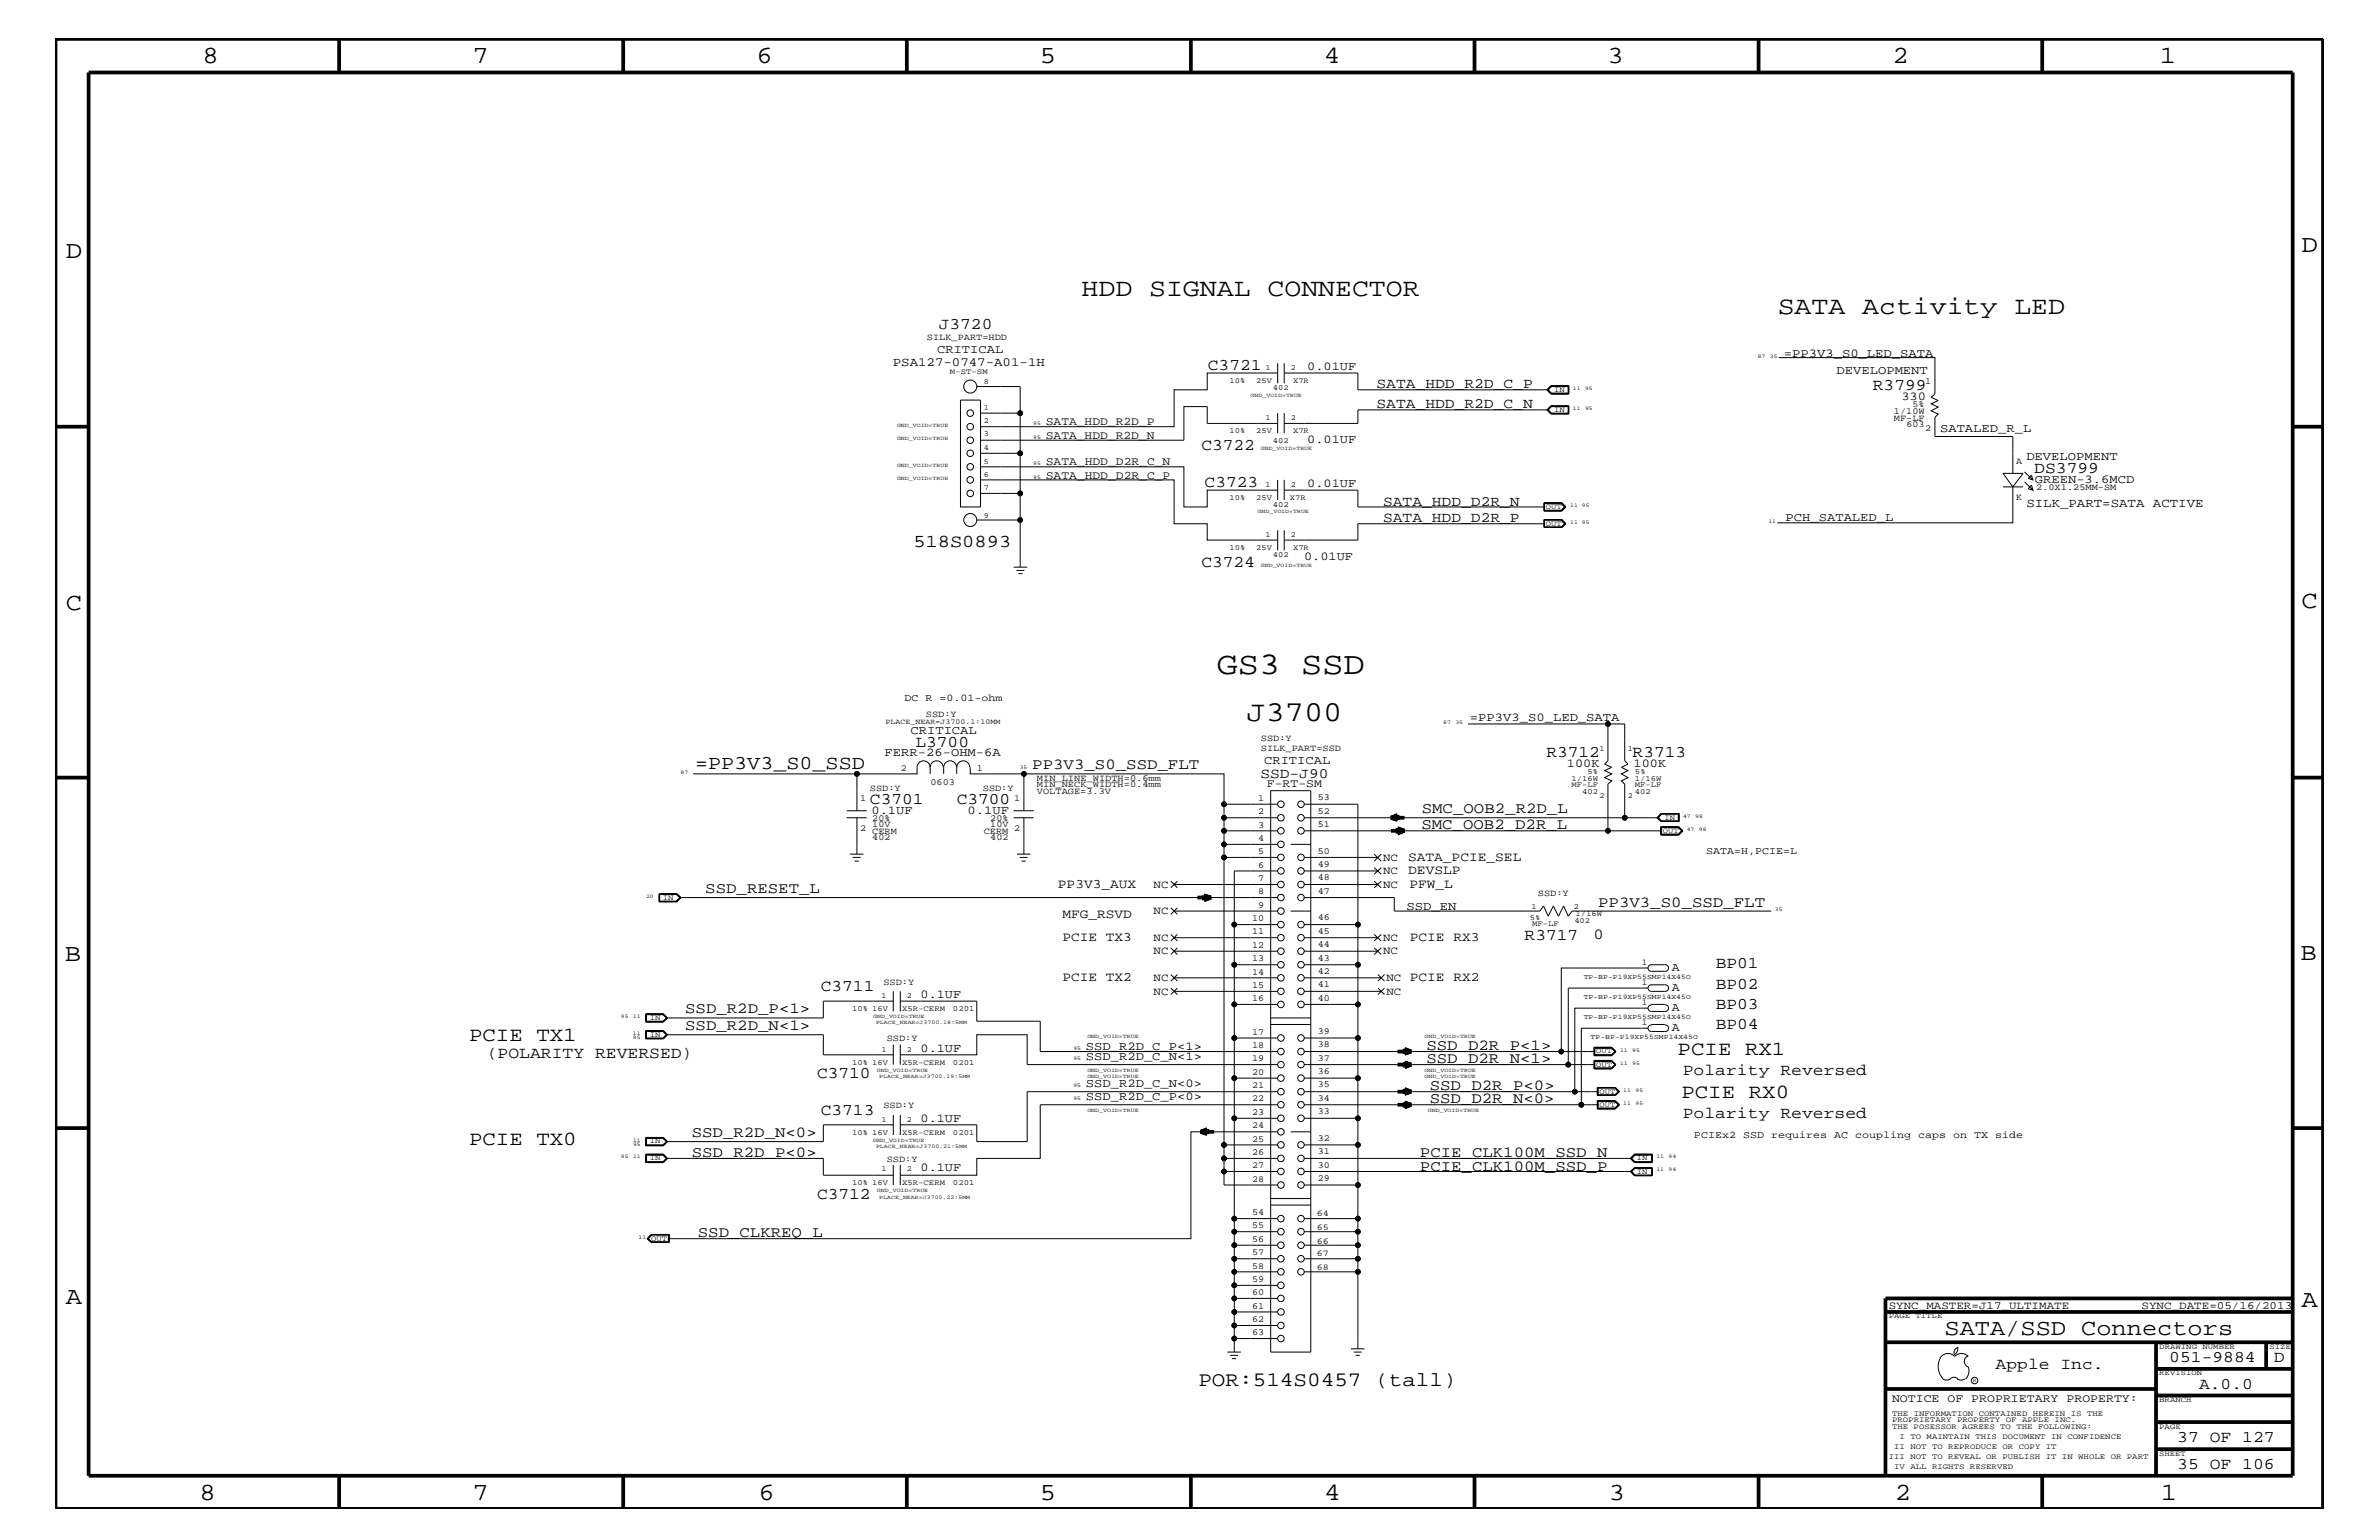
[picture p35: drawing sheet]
<svg xmlns="http://www.w3.org/2000/svg" width="432mm" height="279mm" viewBox="0 0 432 279" stroke-linecap="round" stroke-linejoin="round" font-family="sans-serif">
<defs><g id="words">
<text font-size="5.8" x="220.9" y="122.3">GS3 SSD</text>
<text font-size="5.2" x="226.3" y="130.8">J3700</text>
<g font-size="4.6">
<text x="196.3" y="53.8">HDD SIGNAL CONNECTOR</text>
<text x="322.7" y="57">SATA Activity LED</text>
</g>
<g font-size="4.5">
<text x="36.7" y="11.5">8</text>
<text x="85.8" y="11.5">7</text>
<text x="137.3" y="11.5">6</text>
<text x="188.7" y="11.5">5</text>
<text x="240.3" y="11.5">4</text>
<text x="291.8" y="11.5">3</text>
<text x="343.5" y="11.5">2</text>
<text x="392" y="11.5">1</text>
<text x="11.9" y="46.8">D</text>
<text x="417.7" y="45.7">D</text>
<text x="11.9" y="110.6">C</text>
<text x="417.7" y="110.3">C</text>
<text x="11.8" y="174.3">B</text>
<text x="417.6" y="174.2">B</text>
<text x="11.9" y="236.7">A</text>
<text x="417.7" y="237.1">A</text>
<text x="36.2" y="272.1">8</text>
<text x="85.8" y="272.1">7</text>
<text x="137.7" y="272.1">6</text>
<text x="188.7" y="272.1">5</text>
<text x="240.4" y="272.1">4</text>
<text x="292" y="272.1">3</text>
<text x="343.9" y="272.1">2</text>
<text x="392.2" y="272.1">1</text>
</g>
<text font-size="4.1" x="352.9" y="242.3">SATA/SSD Connectors</text>
<text font-size="3.7" x="217.5" y="251.4">POR:514S0457 (tall)</text>
<g font-size="3.6">
<text x="126.2" y="139.6">=PP3V3_S0_SSD</text>
<text x="85.1" y="188.9">PCIE TX1</text>
<text x="304.5" y="191.4">PCIE RX1</text>
<text x="305.2" y="199.2">PCIE RX0</text>
<text x="85.1" y="207.7">PCIE TX0</text>
</g>
<text font-size="3.3" x="165.8" y="99.3">518S0893</text>
<g font-size="3">
<text x="170.4" y="59.7">J3720</text>
<text x="219.2" y="67.1">C3721</text>
<text x="339.9" y="70.7">R3799</text>
<text x="218.1" y="81.6">C3722</text>
<text x="218.7" y="88.3">C3723</text>
<text x="369.2" y="85.9">DS3799</text>
<text x="218.1" y="102.9">C3724</text>
<text x="166.2" y="135.5">L3700</text>
<text x="280.7" y="137.3">R3712</text>
<text x="296.3" y="137.3">R3713</text>
<text x="157.9" y="145.9">C3701</text>
<text x="173.7" y="145.9">C3700</text>
<text x="276.7" y="170.6">R3717</text>
<text x="149" y="179.9">C3711</text>
<text x="311.4" y="175.7">BP01</text>
<text x="311.4" y="179.4">BP02</text>
<text x="311.4" y="183">BP03</text>
<text x="88.3" y="192">(POLARITY REVERSED)</text>
<text x="311.4" y="186.6">BP04</text>
<text x="148.3" y="195.6">C3710</text>
<text x="305.4" y="195">Polarity Reversed</text>
<text x="149" y="202.3">C3713</text>
<text x="305.4" y="202.9">Polarity Reversed</text>
<text x="148.3" y="217.5">C3712</text>
<text x="362.2" y="248.4">Apple Inc.</text>
<text x="393.7" y="247.1">051-9884</text>
<text x="399.2" y="252">A.0.0</text>
<text x="412.7" y="247.1">D</text>
<text x="395.2" y="261.6">37 OF 127</text>
<text x="395.2" y="266.6">35 OF 106</text>
</g>
<g font-size="2.8">
<text x="187.4" y="139.6">PP3V3_S0_SSD_FLT</text>
<text x="258.1" y="147.5">SMC_OOB2_R2D_L</text>
<text x="258" y="150.5">SMC_OOB2_D2R_L</text>
<text x="128" y="162">SSD_RESET_L</text>
<text x="290.1" y="164.5">PP3V3_S0_SSD_FLT</text>
<text x="289.2" y="170.3">0</text>
<text x="124.4" y="183.8">SSD_R2D_P&lt;1&gt;</text>
<text x="124.4" y="186.9">SSD_R2D_N&lt;1&gt;</text>
<text x="258.9" y="190.5">SSD_D2R_P&lt;1&gt;</text>
<text x="258.9" y="192.9">SSD_D2R_N&lt;1&gt;</text>
<text x="259.5" y="197.8">SSD_D2R_P&lt;0&gt;</text>
<text x="259.5" y="200.2">SSD_D2R_N&lt;0&gt;</text>
<text x="125.6" y="206.3">SSD_R2D_N&lt;0&gt;</text>
<text x="125.6" y="209.9">SSD_R2D_P&lt;0&gt;</text>
<text x="257.7" y="209.9">PCIE_CLK100M_SSD_N</text>
<text x="257.7" y="212.4">PCIE_CLK100M_SSD_P</text>
<text x="126.7" y="224.5">SSD_CLKREQ_L</text>
</g>
<g font-size="2.6">
<text x="249.9" y="70.5">SATA_HDD_R2D_C_P</text>
<text x="249.9" y="74.1">SATA_HDD_R2D_C_N</text>
<text x="251" y="94.8">SATA_HDD_D2R_P</text>
<text x="251" y="91.7">SATA_HDD_D2R_N</text>
<text x="228.8" y="141.1">SSD-J90</text>
</g>
<g font-size="2.4">
<text x="192" y="161.1">PP3V3_AUX</text>
<text x="255.6" y="156.2">SATA_PCIE_SEL</text>
<text x="255.6" y="158.6">DEVSLP</text>
<text x="255.8" y="161.1">PFW_L</text>
<text x="192.8" y="166.5">MFG_RSVD</text>
<text x="192.8" y="170.7">PCIE TX3</text>
<text x="255.9" y="170.7">PCIE RX3</text>
<text x="192.8" y="178">PCIE TX2</text>
<text x="255.9" y="178">PCIE RX2</text>
</g>
<g font-size="2.3">
<text x="162.1" y="66.5">PSA127-0747-A01-1H</text>
<text x="367.8" y="92">SILK_PART=SATA ACTIVE</text>
</g>
<g font-size="2.2">
<text x="170.1" y="64">CRITICAL</text>
<text x="323.8" y="64.7">=PP3V3_S0_LED_SATA</text>
<text x="237.3" y="67.1">0.01UF</text>
<text x="333.3" y="67.8">DEVELOPMENT</text>
<text x="345.1" y="72.6">330</text>
<text x="237.3" y="80.5">0.01UF</text>
<text x="352.1" y="78.3">SATALED_R_L</text>
<text x="367.8" y="83.5">DEVELOPMENT</text>
<text x="237.3" y="88.3">0.01UF</text>
<text x="369.3" y="87.6">GREEN-3.6MCD</text>
<text x="324.1" y="94.6">PCH_SATALED_L</text>
<text x="236.7" y="101.6">0.01UF</text>
<text x="266.8" y="130.8">=PP3V3_S0_LED_SATA</text>
<text x="160.6" y="137.2">FERR-26-OHM-6A</text>
<text x="165.3" y="133.2">CRITICAL</text>
<text x="229.4" y="138.6">CRITICAL</text>
<text x="284.4" y="139.1">100K</text>
<text x="296.5" y="139.1">100K</text>
<text x="158.2" y="147.7">0.1UF</text>
<text x="175.6" y="147.7">0.1UF</text>
<text x="255.3" y="165">SSD_EN</text>
<text x="303.4" y="176.1">A</text>
<text x="303.4" y="179.8">A</text>
<text x="167.1" y="181">0.1UF</text>
<text x="303.4" y="183.4">A</text>
<text x="167.1" y="190.8">0.1UF</text>
<text x="197.1" y="190.5">SSD_R2D_C_P&lt;1&gt;</text>
<text x="303.4" y="187.1">A</text>
<text x="197.1" y="197.2">SSD_R2D_C_N&lt;0&gt;</text>
<text x="197.1" y="192.3">SSD_R2D_C_N&lt;1&gt;</text>
<text x="167.1" y="203.5">0.1UF</text>
<text x="197.1" y="199.6">SSD_R2D_C_P&lt;0&gt;</text>
<text x="167.1" y="212.5">0.1UF</text>
</g>
<g font-size="2.1">
<text x="189.8" y="77.2">SATA_HDD_R2D_P</text>
<text x="189.8" y="79.6">SATA_HDD_R2D_N</text>
<text x="189.8" y="86.9">SATA_HDD_D2R_C_P</text>
<text x="189.8" y="84.4">SATA_HDD_D2R_C_N</text>
<text x="230" y="142.9">F-RT-SM</text>
<text x="343.4" y="254.4">NOTICE OF PROPRIETARY PROPERTY:</text>
</g>
<g font-size="2">
<text x="209.4" y="161.1">NC</text>
<text x="251" y="158.6">NC</text>
<text x="251" y="161.1">NC</text>
<text x="251" y="156.2">NC</text>
<text x="209.4" y="165.9">NC</text>
<text x="209.4" y="170.7">NC</text>
<text x="209.4" y="173.2">NC</text>
<text x="251" y="170.7">NC</text>
<text x="251" y="173.2">NC</text>
<text x="209.4" y="178">NC</text>
<text x="251.6" y="178">NC</text>
<text x="209.4" y="180.5">NC</text>
<text x="251.6" y="180.5">NC</text>
<text x="342.8" y="237.4">SYNC_MASTER=J17_ULTIMATE</text>
<text x="388.7" y="237.4">SYNC_DATE=05/16/2013</text>
</g>
<g font-size="1.9">
<text x="164.2" y="127.1">DC R =0.01-ohm</text>
<text x="309.7" y="155">SATA=H,PCIE=L</text>
<text x="307.5" y="206.5">PCIEx2 SSD requires AC coupling caps on TX side</text>
</g>
<g font-size="1.7">
<text x="168.2" y="61.7">SILK_PART=HDD</text>
<text x="349.4" y="69.6">1</text>
<text x="343.7" y="75.1">1/10W</text>
<text x="343.7" y="76.3">MF-LF</text>
<text x="346" y="77.5">603</text>
<text x="347.1" y="73.9">5%</text>
<text x="349.4" y="78.2">2</text>
<text x="365.9" y="84.1">A</text>
<text x="369.6" y="88.9">2.0X1.25MM-SM</text>
<text x="365.9" y="90.7">K</text>
<text x="168.1" y="130.2">SSD:Y</text>
<text x="228.9" y="136.2">SILK_PART=SSD</text>
<text x="228.9" y="134.4">SSD:Y</text>
<text x="157.9" y="143.5">SSD:Y</text>
<text x="163.5" y="139.8">2</text>
<text x="168.9" y="142.4">0603</text>
<text x="177.3" y="139.8">1</text>
<text x="178.4" y="143.5">SSD:Y</text>
<text x="188.2" y="142.9">MIN_NECK_WIDTH=0.4mm</text>
<text x="188.2" y="141.7">MIN_LINE_WIDTH=0.6mm</text>
<text x="156.1" y="145.3">1</text>
<text x="158.3" y="149">20%</text>
<text x="179.7" y="149">20%</text>
<text x="184.1" y="145.3">1</text>
<text x="188.2" y="144">VOLTAGE=3.3V</text>
<text x="228.3" y="147.7">2</text>
<text x="228.3" y="145.3">1</text>
<text x="239.2" y="145.1">53</text>
<text x="239.2" y="147.6">52</text>
<text x="156.1" y="150.7">2</text>
<text x="158.3" y="152.4">402</text>
<text x="158.3" y="150.1">10V</text>
<text x="158.3" y="151.2">CERM</text>
<text x="178.6" y="151.2">CERM</text>
<text x="179.7" y="152.4">402</text>
<text x="179.7" y="150.1">10V</text>
<text x="184.1" y="150.7">2</text>
<text x="228.3" y="152.6">4</text>
<text x="228.3" y="150.1">3</text>
<text x="228.3" y="155">5</text>
<text x="239.2" y="154.9">50</text>
<text x="239.2" y="150.1">51</text>
<text x="228.3" y="157.4">6</text>
<text x="228.3" y="159.9">7</text>
<text x="239.2" y="159.7">48</text>
<text x="239.2" y="157.3">49</text>
<text x="227.2" y="167.1">10</text>
<text x="228.3" y="162.2">8</text>
<text x="228.3" y="164.7">9</text>
<text x="239.2" y="162.2">47</text>
<text x="239.2" y="167">46</text>
<text x="279.1" y="162.5">SSD:Y</text>
<text x="227.2" y="169.5">11</text>
<text x="227.2" y="172">12</text>
<text x="239.2" y="169.4">45</text>
<text x="239.2" y="171.8">44</text>
<text x="160.4" y="178.7">SSD:Y</text>
<text x="227.2" y="176.8">14</text>
<text x="227.2" y="174.4">13</text>
<text x="227.2" y="179.3">15</text>
<text x="239.2" y="179.1">41</text>
<text x="239.2" y="176.7">42</text>
<text x="239.2" y="174.3">43</text>
<text x="227.2" y="181.6">16</text>
<text x="239.2" y="181.6">40</text>
<text x="161" y="188.9">SSD:Y</text>
<text x="227.2" y="187.7">17</text>
<text x="227.2" y="190.2">18</text>
<text x="239.2" y="190">38</text>
<text x="239.2" y="187.6">39</text>
<text x="227.2" y="195">20</text>
<text x="227.2" y="192.6">19</text>
<text x="227.2" y="197.4">21</text>
<text x="239.2" y="197.3">35</text>
<text x="239.2" y="194.8">36</text>
<text x="239.2" y="192.5">37</text>
<text x="160.4" y="201">SSD:Y</text>
<text x="227.2" y="199.8">22</text>
<text x="227.2" y="202.3">23</text>
<text x="239.2" y="199.8">34</text>
<text x="239.2" y="202.1">33</text>
<text x="227.2" y="204.7">24</text>
<text x="227.2" y="207.1">25</text>
<text x="227.2" y="209.6">26</text>
<text x="239.2" y="209.4">31</text>
<text x="239.2" y="207">32</text>
<text x="161" y="210.8">SSD:Y</text>
<text x="227.2" y="214.4">28</text>
<text x="227.2" y="211.9">27</text>
<text x="239.2" y="214.2">29</text>
<text x="239.2" y="211.9">30</text>
<text x="227.2" y="220.4">54</text>
<text x="227.2" y="222.9">55</text>
<text x="227.2" y="225.3">56</text>
<text x="227.2" y="227.7">57</text>
<text x="227.2" y="230.2">58</text>
<text x="227.2" y="232.6">59</text>
<text x="227.2" y="237.4">61</text>
<text x="227.2" y="239.9">62</text>
<text x="227.2" y="235">60</text>
<text x="227.2" y="242.3">63</text>
</g>
<g font-size="1.6">
<text x="298" y="175.1">1</text>
<text x="298" y="178.8">1</text>
<text x="298" y="182.4">1</text>
<text x="298" y="186">1</text>
<text x="239" y="220.7">64</text>
<text x="239" y="223.1">65</text>
<text x="239" y="225.7">66</text>
<text x="239" y="228">67</text>
<text x="239" y="230.5">68</text>
</g>
<g font-size="1.4">
<text x="172.4" y="67.8">M-ST-SM</text>
<text x="178.6" y="69.6">8</text>
<text x="223.2" y="69.5">10%</text>
<text x="228" y="69.5">25V</text>
<text x="229.7" y="67.1">1</text>
<text x="231.1" y="70.7">402</text>
<text x="234.3" y="67.1">2</text>
<text x="234.7" y="69.5">X7R</text>
<text x="282.1" y="71.1">IN</text>
<text x="178.6" y="76.8">2</text>
<text x="178.6" y="74.4">1</text>
<text x="229.7" y="76.2">1</text>
<text x="234.3" y="76.2">2</text>
<text x="282.1" y="74.7">IN</text>
<text x="178.6" y="81.6">4</text>
<text x="178.6" y="79.2">3</text>
<text x="223.2" y="78.6">10%</text>
<text x="228" y="78.6">25V</text>
<text x="231.1" y="80.5">402</text>
<text x="234.7" y="78.6">X7R</text>
<text x="178.6" y="84.1">5</text>
<text x="178.6" y="88.9">7</text>
<text x="178.6" y="86.5">6</text>
<text x="229.7" y="88.3">1</text>
<text x="234.3" y="88.3">2</text>
<text x="178.6" y="94">9</text>
<text x="223.2" y="90.7">10%</text>
<text x="228" y="90.7">25V</text>
<text x="231.1" y="92">402</text>
<text x="234.1" y="90.7">X7R</text>
<text x="280.6" y="92.3">OUT</text>
<text x="280.6" y="95.4">OUT</text>
<text x="223.2" y="99.9">10%</text>
<text x="228" y="99.9">25V</text>
<text x="229.7" y="97.4">1</text>
<text x="231.1" y="101">402</text>
<text x="234.3" y="97.4">2</text>
<text x="234.7" y="99.9">X7R</text>
<text x="160.7" y="131.3">PLACE_NEAR=J3700.1:10MM</text>
<text x="290.3" y="136.2">1</text>
<text x="295.5" y="136.2">1</text>
<text x="285.2" y="142.9">MF-LF</text>
<text x="285.2" y="141.7">1/16W</text>
<text x="288.1" y="140.4">5%</text>
<text x="296.8" y="142.9">MF-LF</text>
<text x="296.8" y="141.7">1/16W</text>
<text x="296.8" y="140.4">5%</text>
<text x="287.2" y="144">402</text>
<text x="290.3" y="144.7">2</text>
<text x="295.5" y="144.7">2</text>
<text x="296.8" y="144">402</text>
<text x="302.1" y="148.7">IN</text>
<text x="301.8" y="151.1">OUT</text>
<text x="120.3" y="163.3">IN</text>
<text x="277.7" y="166.9">5%</text>
<text x="278" y="165">1</text>
<text x="285.7" y="165">2</text>
<text x="285.8" y="167.5">402</text>
<text x="286" y="166.2">1/16W</text>
<text x="278.1" y="168.1">MF-LF</text>
<text x="117.9" y="185">IN</text>
<text x="154.7" y="183.5">10% 16V</text>
<text x="160" y="181">1</text>
<text x="163.7" y="183.5">X5R-CERM</text>
<text x="164.6" y="181">2</text>
<text x="173" y="183.5">0201</text>
<text x="117.9" y="188.1">IN</text>
<text x="160" y="190.8">1</text>
<text x="164.6" y="190.8">2</text>
<text x="289.7" y="191.1">OUT</text>
<text x="154.7" y="193.2">10% 16V</text>
<text x="163.7" y="193.2">X5R-CERM</text>
<text x="173" y="193.2">0201</text>
<text x="289.7" y="193.6">OUT</text>
<text x="160" y="203.5">1</text>
<text x="164.6" y="203.5">2</text>
<text x="290.3" y="200.9">OUT</text>
<text x="290.3" y="198.4">OUT</text>
<text x="117.9" y="207.5">IN</text>
<text x="154.7" y="205.9">10% 16V</text>
<text x="163.7" y="205.9">X5R-CERM</text>
<text x="173" y="205.9">0201</text>
<text x="117.9" y="210.5">IN</text>
<text x="154.7" y="215">10% 16V</text>
<text x="160" y="212.5">1</text>
<text x="163.7" y="215">X5R-CERM</text>
<text x="164.6" y="212.5">2</text>
<text x="173" y="215">0201</text>
<text x="297.1" y="210.5">IN</text>
<text x="297.1" y="213">IN</text>
<text x="118.2" y="225.1">OUT</text>
<text x="342.8" y="239.2">PAGE TITLE</text>
<text x="391.9" y="244.7">DRAWING NUMBER</text>
<text x="411.9" y="244.7">SIZE</text>
<text x="391.9" y="249.5">REVISION</text>
<text x="343.4" y="256.8">THE INFORMATION CONTAINED HEREIN IS THE</text>
<text x="391.9" y="254.4">BRANCH</text>
<text x="343.4" y="258">PROPRIETARY PROPERTY OF APPLE INC.</text>
<text x="343.4" y="259.3">THE POSESSOR AGREES TO THE FOLLOWING:</text>
<text x="343.8" y="262.9">II NOT TO REPRODUCE OR COPY IT</text>
<text x="344.8" y="261.1">I TO MAINTAIN THIS DOCUMENT IN CONFIDENCE</text>
<text x="391.9" y="259.3">PAGE</text>
<text x="342.8" y="264.7">III NOT TO REVEAL OR PUBLISH IT IN WHOLE OR PART</text>
<text x="343.8" y="266.6">IV ALL RIGHTS RESERVED</text>
<text x="391.9" y="264.1">SHEET</text>
</g>
<g font-size="1.3">
<text x="287.4" y="177.7">TP-BP-P19XP55SMP14X45O</text>
<text x="287.4" y="181.3">TP-BP-P19XP55SMP14X45O</text>
<text x="287.4" y="184.9">TP-BP-P19XP55SMP14X45O</text>
<text x="288.7" y="188.6">TP-BP-P19XP55SMP14X45O</text>
</g>
<g font-size="1">
<text x="319" y="64.9">87</text>
<text x="321.2" y="64.9">35</text>
<text x="227" y="72">GND_VOID=TRUE</text>
<text x="285.5" y="70.7">11</text>
<text x="287.7" y="70.7">95</text>
<text x="162.8" y="77.4">GND_VOID=TRUE</text>
<text x="187.5" y="77.2">95</text>
<text x="285.5" y="74.4">11</text>
<text x="287.7" y="74.4">95</text>
<text x="162.8" y="79.9">GND_VOID=TRUE</text>
<text x="187.5" y="79.6">95</text>
<text x="228.9" y="81.6">GND_VOID=TRUE</text>
<text x="162.8" y="87.1">GND_VOID=TRUE</text>
<text x="162.8" y="84.7">GND_VOID=TRUE</text>
<text x="187.5" y="86.9">95</text>
<text x="187.5" y="84.4">95</text>
<text x="228.3" y="93.2">GND_VOID=TRUE</text>
<text x="285" y="92">11 95</text>
<text x="285" y="95">11 95</text>
<text x="321" y="94.9">11</text>
<text x="228.9" y="102.9">GND_VOID=TRUE</text>
<text x="262" y="131.3">87</text>
<text x="264.2" y="131.3">35</text>
<text x="123.5" y="140.4">87</text>
<text x="185.1" y="139.6">35</text>
<text x="305.5" y="148.4">47</text>
<text x="307.7" y="148.4">98</text>
<text x="306.2" y="150.7">47</text>
<text x="308.4" y="150.7">98</text>
<text x="117.3" y="162.8">20</text>
<text x="322.2" y="165.3">35</text>
<text x="112.7" y="184.7">95</text>
<text x="114.9" y="184.7">11</text>
<text x="158.5" y="184.7">GND_VOID=TRUE</text>
<text x="159" y="185.9">PLACE_NEAR=J3700.18:5MM</text>
<text x="114.9" y="187.7">11</text>
<text x="114.9" y="188.6">95</text>
<text x="194.8" y="190.5">95</text>
<text x="197.4" y="188.3">GND_VOID=TRUE</text>
<text x="258.6" y="188.3">GND_VOID=TRUE</text>
<text x="294" y="190.8">11</text>
<text x="296.2" y="190.8">95</text>
<text x="159.2" y="194.4">GND_VOID=TRUE</text>
<text x="159.6" y="195.6">PLACE_NEAR=J3700.19:5MM</text>
<text x="194.8" y="197.2">95</text>
<text x="194.8" y="192.3">95</text>
<text x="197.4" y="194.4">GND_VOID=TRUE</text>
<text x="197.4" y="195.6">GND_VOID=TRUE</text>
<text x="258.6" y="194.4">GND_VOID=TRUE</text>
<text x="258.6" y="195.6">GND_VOID=TRUE</text>
<text x="294" y="193.2">11</text>
<text x="296.2" y="193.2">95</text>
<text x="194.8" y="199.6">95</text>
<text x="197.4" y="201.7">GND_VOID=TRUE</text>
<text x="259.2" y="201.7">GND_VOID=TRUE</text>
<text x="294.6" y="200.4">11</text>
<text x="294.6" y="198.1">11</text>
<text x="296.8" y="200.4">95</text>
<text x="296.8" y="198.1">95</text>
<text x="114.9" y="207.1">11</text>
<text x="114.9" y="208">95</text>
<text x="158.5" y="207.1">GND_VOID=TRUE</text>
<text x="159" y="208.3">PLACE_NEAR=J3700.21:5MM</text>
<text x="112.7" y="210.2">95</text>
<text x="114.9" y="210.2">11</text>
<text x="300.7" y="210.2">11</text>
<text x="300.7" y="212.5">11</text>
<text x="302.9" y="210.2">94</text>
<text x="302.9" y="212.5">94</text>
<text x="159.2" y="216.2">GND_VOID=TRUE</text>
<text x="159.6" y="217.5">PLACE_NEAR=J3700.22:5MM</text>
<text x="115.9" y="224.7">11</text>
<text x="358.1" y="250.7">R</text>
</g>
</g></defs>
<g fill="none" stroke="#000" stroke-width=".18">
<path d="M174.3 72.6h3.7v19.4h-3.7zM177.3 70.1h7.9v4.9M178 75h7.2v7.2h-7.2M231.9 76.8h-12.8v-3h-4.2v6.1h-36.9M231.9 67.7h-12.8v3h-6v6.7h-35.1M231.9 65.9v3.6M231.9 75v3.6M233.1 67.7h13.4v3h34.5M233.1 65.9v3.6M233.1 75v3.6M280.8 70.7l.7-.7h3.2v1.5h-3.2zM281 74.4h-34.5v2.4h-13.4"/>
<path d="M281.5 70h3.2M281.5 73.7h3.2M281.5 75h3.2M281.5 70l-.6 .7 .6 .7h3.1v-1.4M281.5 73.7l-.6 .7 .6 .6M281.5 70l-.7 .7 .7 .8M281.5 73.7l-.7 .7 .7 .6M281.5 73.6h3.2v1.5h-3.2l-.7-.7zM284.6 70.1h-3l-.6 .6 .6 .6h3M284.6 73.8h-3l-.6 .6 .6 .6h3M284.6 73.7v1.3M322.8 64.9h28.4v6.6l-.7 .6 1.3 .6-1.3 .6 1.3 .6-1.3 .6 1.3 .6-.6 .6v3.5h14.1v6.7"/>
<path d="M177.3 94.3h7.9v8.6M178 89.5h7.2v4.8M178 87.1h35.1v7.9h6v3h12.8M178 84.7h36.9v7.3h4.2v-3.1h12.8M185.2 82.2v7.3M231.9 87.1v3.6M231.9 96.2v3.7M233.1 88.9h13.4v3.1h33.8M233.1 87.1v3.6M233.1 96.2v3.7M280.2 91.2h3.3l.7 .8-.7 .7h-3.3zM280.2 92.7h3.3"/>
<path d="M280.3 91.4h3.1l.6 .6-.6 .6h-3.1M280.3 95h-33.8v3h-13.4M280.3 94.3h3.2l.6 .7-.6 .6h-3.2zM283.4 94.3l.6 .7-.6 .6M283.5 94.3l.7 .7-.7 .7M283.5 91.2l.6 .8-.6 .7M283.5 94.3l.6 .7-.6 .7M283.5 94.3h-3.3v1.4h3.3M283.5 92.7l.6-.7-.6-.7h-3.2v1.4M363.6 88.3h3.6M365.3 88.3l1.9-2.4h-3.6l1.7 2.4v6.6h-42.7M367.5 85.6l1.5 1.5"/>
<path d="M367.5 87.4l1.5 1.5-.3-.9-.6 .7 .9 .2M368.7 86.2l.3 .9-.9-.3zM184 102.9h2.4M184.5 103.5h1.4M184.8 104.1h.8M168.8 139.2a1.19 1.19 0 0 1 1.2-1.2 1.19 1.19 0 0 1 1.2 1.2M168.8 139.2a1.19 1.19 0 0 0-1.2-1.2 1.19 1.19 0 0 0-1.1 1.2v1.2h-11v6.7M168.8 139.2v1.2M173.7 139.2a1.19 1.19 0 0 0-1.2-1.2 1.19 1.19 0 0 0-1.2 1.2v1.2M173.7 139.2v1.2M173.7 139.2a1.19 1.19 0 0 1 1.1-1.2 1.19 1.19 0 0 1 1.2 1.2M176.1 139.2v1.2h9.7"/>
<path d="M266.4 131.3h25.4v6.7l-.5 .6 1.2 .6-1.2 .6 1.2 .6-1.2 .7 1.2 .6-.7 .6v8.4M291.8 131.3h3.1v6.7l.6 .6-1.2 .6 1.2 .6-1.2 .6 1.2 .7-1.2 .6 .6 .6v6.1M125.8 140.4h29.7M153.7 147.1h3.6M153.7 148.4h3.6M154.3 155h2.4M154.8 155.6h1.4M155.1 156.2h.8M155.5 148.4v6.6M184 148.4h3.6M184 147.1h3.6M184.6 155h2.4"/>
<path d="M185.1 155.6h1.4M185.4 156.2h.8M185.8 140.4v6.7M185.8 148.4v6.6M185.8 140.4h36.4v5.5M212.5 159.9l1.2 1.2M213.7 159.9l-1.2 1.2M230.6 143.5h7.3v101.8h-7.3zM231.9 155.6h-9.7v52.1M231.9 153.2h-9.7v2.4M231.9 150.7h-9.7v2.5M231.9 148.4h-9.7v2.3"/>
<path d="M231.9 158h-7.9v9.8M231.9 145.9h-9.7v2.5M234.3 153.2h3.6M236.7 148.4h64.3M236.7 155.6h13.4M236.7 150.7h64.9M236.7 145.9h9.8v21.9M236.7 158h13.4M249.4 157.4l1.3 1.2M249.4 159.9l1.3 1.2M249.4 155l1.3 1.2M250.7 157.4l-1.3 1.2"/>
<path d="M250.7 159.9l-1.3 1.2M250.7 155l-1.3 1.2M301.4 150h3.3l.8 .7-.8 .8h-3.3zM301.5 147.6l-.7 .8 .7 .6M301.5 147.6h3.3v1.4h-3.3M301.5 147.6l-.8 .8 .8 .6M301.6 147.7l-.7 .7 .7 .6M301.6 147.7l-.6 .7 .6 .6M301.6 147.7h3v1.3h-3M301.6 150.1h3l.6 .6-.6 .6h-3zM304.6 150.1l.8 .6-.8 .8M304.6 150.1h-3.1v1.4"/>
<path d="M304.6 150.1l.7 .6-.7 .7h-3.1M304.7 147.6v1.4M122.8 162.2l.6 .6-.6 .7M122.8 162.2h-3.1v1.3h3.1M122.9 162.2h-3.3v1.4h3.3M122.9 162.2l.7 .6-.7 .8M122.9 162.2l.6 .6-.6 .8M123.4 162.8h108.5M162.1 179.9v3.6M163.4 179.9v3.6M212.5 169.5l1.2 1.2M212.5 172l1.2 1.2"/>
<path d="M212.5 176.8l1.2 1.2M212.5 179.3l1.2 1.2M212.5 164.7l1.2 1.2M213.1 172.6h18.8M213.1 179.9h18.8M213.1 177.4h18.8M213.1 170.1h18.8M213.1 165.3h18.8M213.1 160.5h18.8M213.7 169.5l-1.2 1.2M213.7 172l-1.2 1.2M213.7 176.8l-1.2 1.2"/>
<path d="M213.7 179.3l-1.2 1.2M213.7 164.7l-1.2 1.2M231.9 175h-7.9v7.2M231.9 167.8h-7.9v7.2M234.3 165.3h3.6M236.7 167.8a.59 .59 0 0 0-.8-.6 .59 .59 0 0 0-.2 1 .59 .59 0 0 0 1-.2v-.2h9.8v7.2M236.7 175h9.8v7.2h-9.8M236.7 162.8h16.4v2.5h26.4l.7-.9 .8 1.8 .9-1.8 1 1.8 .9-1.8 .8 1.8 .7-.9h36.2M236.7 172.6h13.4M236.7 160.5h13.4M236.7 179.9h14M236.7 177.4h14"/>
<path d="M236.7 170.1h13.4M249.4 169.5l1.3 1.2M249.4 172l1.3 1.2M250.1 176.8l1.2 1.2M250.1 179.3l1.2 1.2M250.7 169.5l-1.3 1.2M250.7 172l-1.3 1.2M251.3 176.8l-1.2 1.2M251.3 179.3l-1.2 1.2M299.1 175.6h-15.7v15.2M299.1 179.3h-14.5v13.9M299.7 175h2.5"/>
<path d="M299.7 178.7h2.5M299.8 175a.59 .59 0 0 0-.7 .6 .59 .59 0 0 0 .7 .6M299.8 178.7a.59 .59 0 0 0-.7 .6 .59 .59 0 0 0 .7 .6h2.4M299.8 176.2h2.4M302.2 175a.59 .59 0 0 1 .7 .6 .59 .59 0 0 1-.7 .6M302.2 178.7a.59 .59 0 0 1 .7 .6 .59 .59 0 0 1-.7 .6M117.2 187h3.2l.8 .7-.8 .8h-3.2zM117.2 183.9h3.2l.8 .8-.8 .7h-3.2zM117.3 187.1h3l.7 .6-.7 .6h-3zM117.3 184.1h3l.7 .6-.7 .6h-3zM120.4 187.1h-3.1v1.3h3.1M120.4 184h-3.1v1.4h3.1"/>
<path d="M120.4 187.1l.7 .6-.7 .7M120.4 184l.7 .7-.7 .7M120.4 187.1l.6 .6M120.4 184l.6 .7M121 187.7l-.6 .7M121 184.7l-.6 .7M121 187.7h28.4v3.7h12.7M162.1 181.6h-12.7v3.1h-28.4M162.1 189.5v3.7M163.4 189.5v3.7M163.4 191.4h13.9v-3.7h9.1v5.5h45.5M163.4 181.6h13.9v3.7h11.5v5.5h43.1"/>
<path d="M224 188.3v7.3M230.6 184.7h7.3M230.6 185.9h7.3M231.9 195.6h-7.9v7.3M231.9 182.2h-7.9v6.1h7.9M231.9 198.1h-45.5v9h-9.1v-3h-13.9M236.7 195.6h9.8v7.3h-9.8M236.7 198.1h53.4M236.7 193.2h52.8M236.7 190.8h52.8M236.7 188.3h9.8M246.5 182.2v13.4"/>
<path d="M289.3 190h3.2l.8 .8-.8 .7h-3.2zM289.3 192.4h3.2l.8 .8-.8 .7h-3.2zM289.4 190v1.5h3.1l.8-.7M289.4 191.4h3.1M289.4 192.6h3.1M289.4 190.1h3.1l.7 .7-.7 .6M289.5 192.6v1.1h3l.6-.5-.6-.6M289.5 191.4v-1.2h3l.6 .6-.6 .6M289.9 197.3h3.3l.8 .8-.8 .6h-3.3zM289.9 199.7h3.3l.8 .7-.8 .8h-3.3zM290 197.3v1.4M290 198.7h3.1"/>
<path d="M290 199.8h3.1M290 197.4h3.1M290.1 199.8v1.2h3l.6-.6-.6-.6M290.1 197.4v1.3M292.5 192.6l.7 .6-.7 .6h-3.1M293.1 197.3l.8 .8-.8 .6M293.1 199.8l.7 .6-.7 .7h-3.1M293.1 197.4l.7 .7-.7 .6M293.1 197.4l.6 .7-.6 .6M293.3 193.2l-.8-.7h-3.1v1.4M299.1 182.9h-13.3v15.2M299.1 186.5h-12.1v13.9"/>
<path d="M299.7 185.9h2.5M299.7 182.2h2.5M299.8 182.3a.59 .59 0 0 0-.7 .6 .59 .59 0 0 0 .7 .6h2.4M299.8 186a.59 .59 0 0 0-.7 .5 .59 .59 0 0 0 .7 .6h2.4M302.2 182.3a.59 .59 0 0 1 .7 .6 .59 .59 0 0 1-.7 .6M302.2 186a.59 .59 0 0 1 .7 .5 .59 .59 0 0 1-.7 .6M117.2 209.4h3.2l.8 .8-.8 .7h-3.2zM117.2 206.4h3.2l.8 .7-.8 .8h-3.2zM117.3 209.4v1.4h3.1M117.3 209.5h3.1l.6 .7M117.3 209.6h3l.7 .6-.7 .6h-3zM117.3 206.5h3l.7 .6-.7 .6h-3z"/>
<path d="M120.4 206.4h-3.1v1.4h3.1M120.4 209.4l.7 .8-.7 .6M120.4 206.4l.7 .7-.7 .7M120.4 206.4l.6 .7M121 210.2l-.6 .6M121 207.1l-.6 .7M121 210.2h28.4v3h12.7M162.1 204.1h-12.7v3h-28.4M162.1 202.3v3.6M162.1 211.4v3.6M163.4 202.3v3.6M163.4 211.4v3.6"/>
<path d="M230.6 218.6h7.3M230.6 217.5h7.3M231.9 202.9h-7.9v18.2M231.9 200.4h-43.1v9.8h-11.5v3h-13.9M231.9 212.5h-9.7v2.5h9.7M231.9 207.7h-9.7v2.5M231.9 205.3h-15.7v19.4h-94.9M231.9 210.2h-9.7v2.3M234.3 205.3h3.6M236.7 215h9.8v6.1M236.7 210.2h59.5M236.7 212.5h59.5"/>
<path d="M236.7 200.4h53.4M236.7 207.7h9.8M246.5 202.9v12.1M290 201.2v-1.4h3.1l.8 .6-.8 .8M296.1 212.5l.6-.6h3.1v1.3h-3.1zM296.2 210.2l.6 .6h3M296.2 212.5l.6 .7M296.7 210.8h3.2M296.7 209.4l-.7 .8 .7 .6M296.7 211.9l-.7 .6 .7 .8M296.7 209.4h3.2v1.5h-3.2l-.8-.7zM296.7 211.9h3.2v1.4h-3.2"/>
<path d="M296.7 211.9l-.8 .6 .8 .8M296.8 211.9l-.6 .6M299.8 209.6h-3l-.6 .6M299.8 210.8v-1.3h-3.1l-.6 .7 .6 .6M118.2 224h3.3v1.4h-3.3l-.8-.7zM118.3 224l-.8 .7 .8 .7M118.3 224.1h3v1.2h-3M118.3 224.1l-.6 .6 .6 .6M118.3 224.1l-.7 .6 .7 .6M121.4 224v1.4M231.9 238h-7.9v2.5M231.9 235.6h-7.9v2.4"/>
<path d="M231.9 233.2h-7.9v2.4M231.9 230.7h-7.9v2.5M231.9 228.4h-7.9v2.3M231.9 225.9h-7.9v2.5M231.9 223.5h-7.9v2.4M231.9 221.1h-7.9v2.4M236.7 230.7h9.8v14M236.7 228.4h9.8v2.3M236.7 225.9h9.8v2.5M236.7 223.5h9.8v2.4M236.7 221.1h9.8v2.4M222.8 245.3h2.4"/>
<path d="M223.3 245.9h1.4M223.6 246.5h.8M231.9 242.9h-7.9v2.4M231.9 240.5h-7.9v2.4M245.2 244.7h2.4M245.7 245.3h1.4M246 245.9h.8M352.3 246.1a1.72 1.72 0 0 1 2.5 0 1.69 1.69 0 0 1 2.4 0M352.4 246a3.2 3.2 0 0 0 .4 4.3l.8 .1 .4-.2M354 250.2l.7-.3 .7 .3M355.2 250.2l.7 .2 .7-.2M355.3 244.4v.3a1.18 1.18 0 0 1-.6 1.1"/>
<path d="M355.4 244.4a.99 .99 0 0 0-.6 1.4M357.2 246a1.04 1.04 0 0 0-.7 1 1.04 1.04 0 0 0 .7 1M357.3 248l.1 .7a2.11 2.11 0 0 1-.6 1.5"/>
<circle cx="176.1" cy="70.1" r="1.19"/>
<circle cx="176.1" cy="77.4" r=".59"/>
<circle cx="176.1" cy="75" r=".59"/>
<circle cx="176.1" cy="79.9" r=".59"/>
<circle cx="185.2" cy="75" r=".42"/>
<circle cx="176.1" cy="94.3" r="1.19"/>
<circle cx="176.1" cy="89.5" r=".59"/>
<circle cx="176.1" cy="87.1" r=".59"/>
<circle cx="176.1" cy="82.2" r=".59"/>
<circle cx="176.1" cy="84.7" r=".59"/>
<circle cx="185.2" cy="94.3" r=".42"/>
<circle cx="185.2" cy="82.2" r=".42"/>
<circle cx="185.2" cy="89.5" r=".42"/>
<circle cx="291.8" cy="131.3" r=".42"/>
<circle cx="155.5" cy="140.4" r=".42"/>
<circle cx="185.8" cy="140.4" r=".42"/>
<circle cx="222.2" cy="148.4" r=".42"/>
<circle cx="222.2" cy="155.6" r=".42"/>
<circle cx="222.2" cy="153.2" r=".42"/>
<circle cx="222.2" cy="150.7" r=".42"/>
<circle cx="222.2" cy="145.9" r=".42"/>
<circle cx="232.5" cy="145.9" r=".59"/>
<circle cx="232.5" cy="150.7" r=".59"/>
<circle cx="232.5" cy="155.6" r=".59"/>
<circle cx="232.5" cy="153.2" r=".59"/>
<circle cx="232.5" cy="158" r=".59"/>
<circle cx="232.5" cy="148.4" r=".59"/>
<circle cx="236.1" cy="150.7" r=".59"/>
<circle cx="236.1" cy="158" r=".59"/>
<circle cx="236.1" cy="148.4" r=".59"/>
<circle cx="236.1" cy="155.6" r=".59"/>
<circle cx="236.1" cy="145.9" r=".59"/>
<circle cx="291.8" cy="150.7" r=".42"/>
<circle cx="294.9" cy="148.4" r=".42"/>
<circle cx="224" cy="167.8" r=".42"/>
<circle cx="224" cy="175" r=".42"/>
<circle cx="232.5" cy="167.8" r=".59"/>
<circle cx="232.5" cy="162.8" r=".59"/>
<circle cx="232.5" cy="170.1" r=".59"/>
<circle cx="232.5" cy="172.6" r=".59"/>
<circle cx="232.5" cy="177.4" r=".59"/>
<circle cx="232.5" cy="160.5" r=".59"/>
<circle cx="232.5" cy="175" r=".59"/>
<circle cx="232.5" cy="179.9" r=".59"/>
<circle cx="232.5" cy="165.3" r=".59"/>
<circle cx="236.1" cy="172.6" r=".59"/>
<circle cx="236.1" cy="177.4" r=".59"/>
<circle cx="236.1" cy="160.5" r=".59"/>
<circle cx="236.1" cy="162.8" r=".59"/>
<circle cx="236.1" cy="179.9" r=".59"/>
<circle cx="236.1" cy="175" r=".59"/>
<circle cx="236.1" cy="170.1" r=".59"/>
<circle cx="246.5" cy="175" r=".42"/>
<circle cx="246.5" cy="167.8" r=".42"/>
<circle cx="224" cy="182.2" r=".42"/>
<circle cx="224" cy="188.3" r=".42"/>
<circle cx="224" cy="195.6" r=".42"/>
<circle cx="232.5" cy="190.8" r=".59"/>
<circle cx="232.5" cy="198.1" r=".59"/>
<circle cx="232.5" cy="188.3" r=".59"/>
<circle cx="232.5" cy="182.2" r=".59"/>
<circle cx="232.5" cy="195.6" r=".59"/>
<circle cx="232.5" cy="193.2" r=".59"/>
<circle cx="236.1" cy="182.2" r=".59"/>
<circle cx="236.1" cy="190.8" r=".59"/>
<circle cx="236.1" cy="195.6" r=".59"/>
<circle cx="236.1" cy="188.3" r=".59"/>
<circle cx="236.1" cy="198.1" r=".59"/>
<circle cx="236.1" cy="193.2" r=".59"/>
<circle cx="246.5" cy="182.2" r=".42"/>
<circle cx="246.5" cy="195.6" r=".42"/>
<circle cx="246.5" cy="188.3" r=".42"/>
<circle cx="283.4" cy="190.8" r=".42"/>
<circle cx="284.6" cy="193.2" r=".42"/>
<circle cx="285.8" cy="198.1" r=".42"/>
<circle cx="222.2" cy="212.5" r=".42"/>
<circle cx="222.2" cy="207.7" r=".42"/>
<circle cx="222.2" cy="210.2" r=".42"/>
<circle cx="224" cy="202.9" r=".42"/>
<circle cx="232.5" cy="207.7" r=".59"/>
<circle cx="232.5" cy="210.2" r=".59"/>
<circle cx="232.5" cy="200.4" r=".59"/>
<circle cx="232.5" cy="205.3" r=".59"/>
<circle cx="232.5" cy="202.9" r=".59"/>
<circle cx="232.5" cy="212.5" r=".59"/>
<circle cx="232.5" cy="215" r=".59"/>
<circle cx="236.1" cy="207.7" r=".59"/>
<circle cx="236.1" cy="212.5" r=".59"/>
<circle cx="236.1" cy="202.9" r=".59"/>
<circle cx="236.1" cy="215" r=".59"/>
<circle cx="236.1" cy="210.2" r=".59"/>
<circle cx="236.1" cy="200.4" r=".59"/>
<circle cx="246.5" cy="207.7" r=".42"/>
<circle cx="246.5" cy="215" r=".42"/>
<circle cx="246.5" cy="202.9" r=".42"/>
<circle cx="287" cy="200.4" r=".42"/>
<circle cx="224" cy="225.9" r=".42"/>
<circle cx="224" cy="223.5" r=".42"/>
<circle cx="224" cy="230.7" r=".42"/>
<circle cx="224" cy="221.1" r=".42"/>
<circle cx="224" cy="238" r=".42"/>
<circle cx="224" cy="228.4" r=".42"/>
<circle cx="224" cy="235.6" r=".42"/>
<circle cx="224" cy="233.2" r=".42"/>
<circle cx="232.5" cy="225.9" r=".59"/>
<circle cx="232.5" cy="235.6" r=".59"/>
<circle cx="232.5" cy="230.7" r=".59"/>
<circle cx="232.5" cy="238" r=".59"/>
<circle cx="232.5" cy="228.4" r=".59"/>
<circle cx="232.5" cy="221.1" r=".59"/>
<circle cx="232.5" cy="233.2" r=".59"/>
<circle cx="232.5" cy="223.5" r=".59"/>
<circle cx="236.1" cy="230.7" r=".59"/>
<circle cx="236.1" cy="228.4" r=".59"/>
<circle cx="236.1" cy="225.9" r=".59"/>
<circle cx="236.1" cy="223.5" r=".59"/>
<circle cx="236.1" cy="221.1" r=".59"/>
<circle cx="246.5" cy="223.5" r=".42"/>
<circle cx="246.5" cy="225.9" r=".42"/>
<circle cx="246.5" cy="230.7" r=".42"/>
<circle cx="246.5" cy="228.4" r=".42"/>
<circle cx="246.5" cy="221.1" r=".42"/>
<circle cx="224" cy="240.5" r=".42"/>
<circle cx="224" cy="242.9" r=".42"/>
<circle cx="232.5" cy="240.5" r=".59"/>
<circle cx="232.5" cy="242.9" r=".59"/>
<circle cx="358.4" cy="250.5" r=".59"/>
</g>
<g fill="none" stroke="#000" stroke-width=".68" stroke-linecap="butt">
<path d="M10.1 7.1h411.5v266.7h-411.5zM16.1 13.2h400v254.5h-400zM61.6 7.1v6.1M113.1 7.1v6.1M164.6 7.1v6.1M216.2 7.1v6.1M267.6 7.1v6.1M319.2 7.1v6.1M370.7 7.1v6.1M10.1 77.4h6M416.1 77.4h5.5M10.1 141.1h6"/>
<path d="M252.5 148.4l1.2-.5v.9zM252.5 148.4h2.4M252.5 148.4h1.2M252.5 148.4l1.2 .3M252.5 148.4l1.2 .1M252.5 150.7h2.4M253.7 150.2l1.2 .5-1.2 .5zM253.7 147.9l-1.2 .5M253.7 148.2l-1.2 .2M253.7 148.1l-1.2 .3M253.7 150.4l1.2 .3M253.7 150.7h1.2"/>
<path d="M253.7 150.5l1.2 .2M254.9 150.7l-1.2 .2M254.9 150.7l-1.2 .4M254.9 150.7l-1.2 .3M416.1 141.1h5.5M217.3 162.8h2.5M218.5 162.5l1.3 .3M218.5 162.8h1.3M218.5 162.7l1.3 .1M218.5 162.4l1.3 .4-1.3 .6zM219.8 162.8l-1.3 .2M219.8 162.8l-1.3 .5"/>
<path d="M219.8 162.8l-1.3 .3M253.7 190.8h2.4M253.7 193.2h2.4M253.7 198.1h2.4M254.9 190.4l1.2 .4M254.9 190.6l1.2 .2M254.9 190.5l1.2 .3M254.9 192.8l1.2 .4M254.9 193.1l1.2 .1M254.9 192.9l1.2 .3M254.9 197.6l1.2 .5M254.9 197.9l1.2 .2"/>
<path d="M254.9 197.8l1.2 .3M254.9 190.3l1.2 .5-1.2 .4zM254.9 192.7l1.2 .5-1.2 .5zM254.9 197.6l1.2 .5-1.2 .4zM256.1 190.8l-1.2 .1M256.1 190.8l-1.2 .3M256.1 190.8l-1.2 .2M256.1 193.2l-1.2 .1M256.1 193.2l-1.2 .4M256.1 193.2l-1.2 .2M256.1 198.1h-1.2M256.1 198.1l-1.2 .3"/>
<path d="M256.1 198.1l-1.2 .1M10.1 204.7h6M217.9 205.3h2.5M217.9 205.3l1.2-.5v1zM217.9 205.3l1.2 .1M217.9 205.3l1.2 .4M217.9 205.3l1.2 .2M219.1 204.9l-1.2 .4M219.1 205.2l-1.2 .1M219.1 205.1l-1.2 .2M253.7 200.4h2.4M254.9 200.1l1.2 .3"/>
<path d="M254.9 200.3l1.2 .1M254.9 200.2l1.2 .2M254.9 200l1.2 .4-1.2 .5zM256.1 200.4l-1.2 .2M256.1 200.4l-1.2 .5M256.1 200.4l-1.2 .3M416.1 204.7h5.5M342.2 238h73.9M416.1 235.6h-73.9v32.1M342.2 243.5h73.9M342.2 252h49.1M391.3 258h24.8"/>
<path d="M391.3 253.2h24.8M391.3 248.4h24.8M391.3 243.5v24.2M411.3 243.5v4.9M61.6 267.7v6.1M113.1 267.7v6.1M164.6 267.7v6.1M216.2 268v5.8M267.6 267.7v6.1M319.2 267.7v6.1M370.7 267.7v6.1M391.3 262.9h24.8"/>
</g>
<g fill="#000">
<circle cx="185.2" cy="75" r=".42"/>
<circle cx="185.2" cy="94.3" r=".42"/>
<circle cx="185.2" cy="82.2" r=".42"/>
<circle cx="185.2" cy="89.5" r=".42"/>
<circle cx="291.8" cy="131.3" r=".42"/>
<circle cx="155.5" cy="140.4" r=".42"/>
<circle cx="185.8" cy="140.4" r=".42"/>
<circle cx="222.2" cy="148.4" r=".42"/>
<circle cx="222.2" cy="155.6" r=".42"/>
<circle cx="222.2" cy="153.2" r=".42"/>
<circle cx="222.2" cy="150.7" r=".42"/>
<circle cx="222.2" cy="145.9" r=".42"/>
<circle cx="291.8" cy="150.7" r=".42"/>
<circle cx="294.9" cy="148.4" r=".42"/>
<circle cx="224" cy="167.8" r=".42"/>
<circle cx="224" cy="175" r=".42"/>
<circle cx="246.5" cy="175" r=".42"/>
<circle cx="246.5" cy="167.8" r=".42"/>
<circle cx="224" cy="182.2" r=".42"/>
<circle cx="224" cy="188.3" r=".42"/>
<circle cx="224" cy="195.6" r=".42"/>
<circle cx="246.5" cy="182.2" r=".42"/>
<circle cx="246.5" cy="195.6" r=".42"/>
<circle cx="246.5" cy="188.3" r=".42"/>
<circle cx="283.4" cy="190.8" r=".42"/>
<circle cx="284.6" cy="193.2" r=".42"/>
<circle cx="285.8" cy="198.1" r=".42"/>
<circle cx="222.2" cy="212.5" r=".42"/>
<circle cx="222.2" cy="207.7" r=".42"/>
<circle cx="222.2" cy="210.2" r=".42"/>
<circle cx="224" cy="202.9" r=".42"/>
<circle cx="246.5" cy="207.7" r=".42"/>
<circle cx="246.5" cy="215" r=".42"/>
<circle cx="246.5" cy="202.9" r=".42"/>
<circle cx="287" cy="200.4" r=".42"/>
<circle cx="224" cy="225.9" r=".42"/>
<circle cx="224" cy="223.5" r=".42"/>
<circle cx="224" cy="230.7" r=".42"/>
<circle cx="224" cy="221.1" r=".42"/>
<circle cx="224" cy="238" r=".42"/>
<circle cx="224" cy="228.4" r=".42"/>
<circle cx="224" cy="235.6" r=".42"/>
<circle cx="224" cy="233.2" r=".42"/>
<circle cx="246.5" cy="223.5" r=".42"/>
<circle cx="246.5" cy="225.9" r=".42"/>
<circle cx="246.5" cy="230.7" r=".42"/>
<circle cx="246.5" cy="228.4" r=".42"/>
<circle cx="246.5" cy="221.1" r=".42"/>
<circle cx="224" cy="240.5" r=".42"/>
<circle cx="224" cy="242.9" r=".42"/>
</g>
<use href="#words"/>
</svg>
